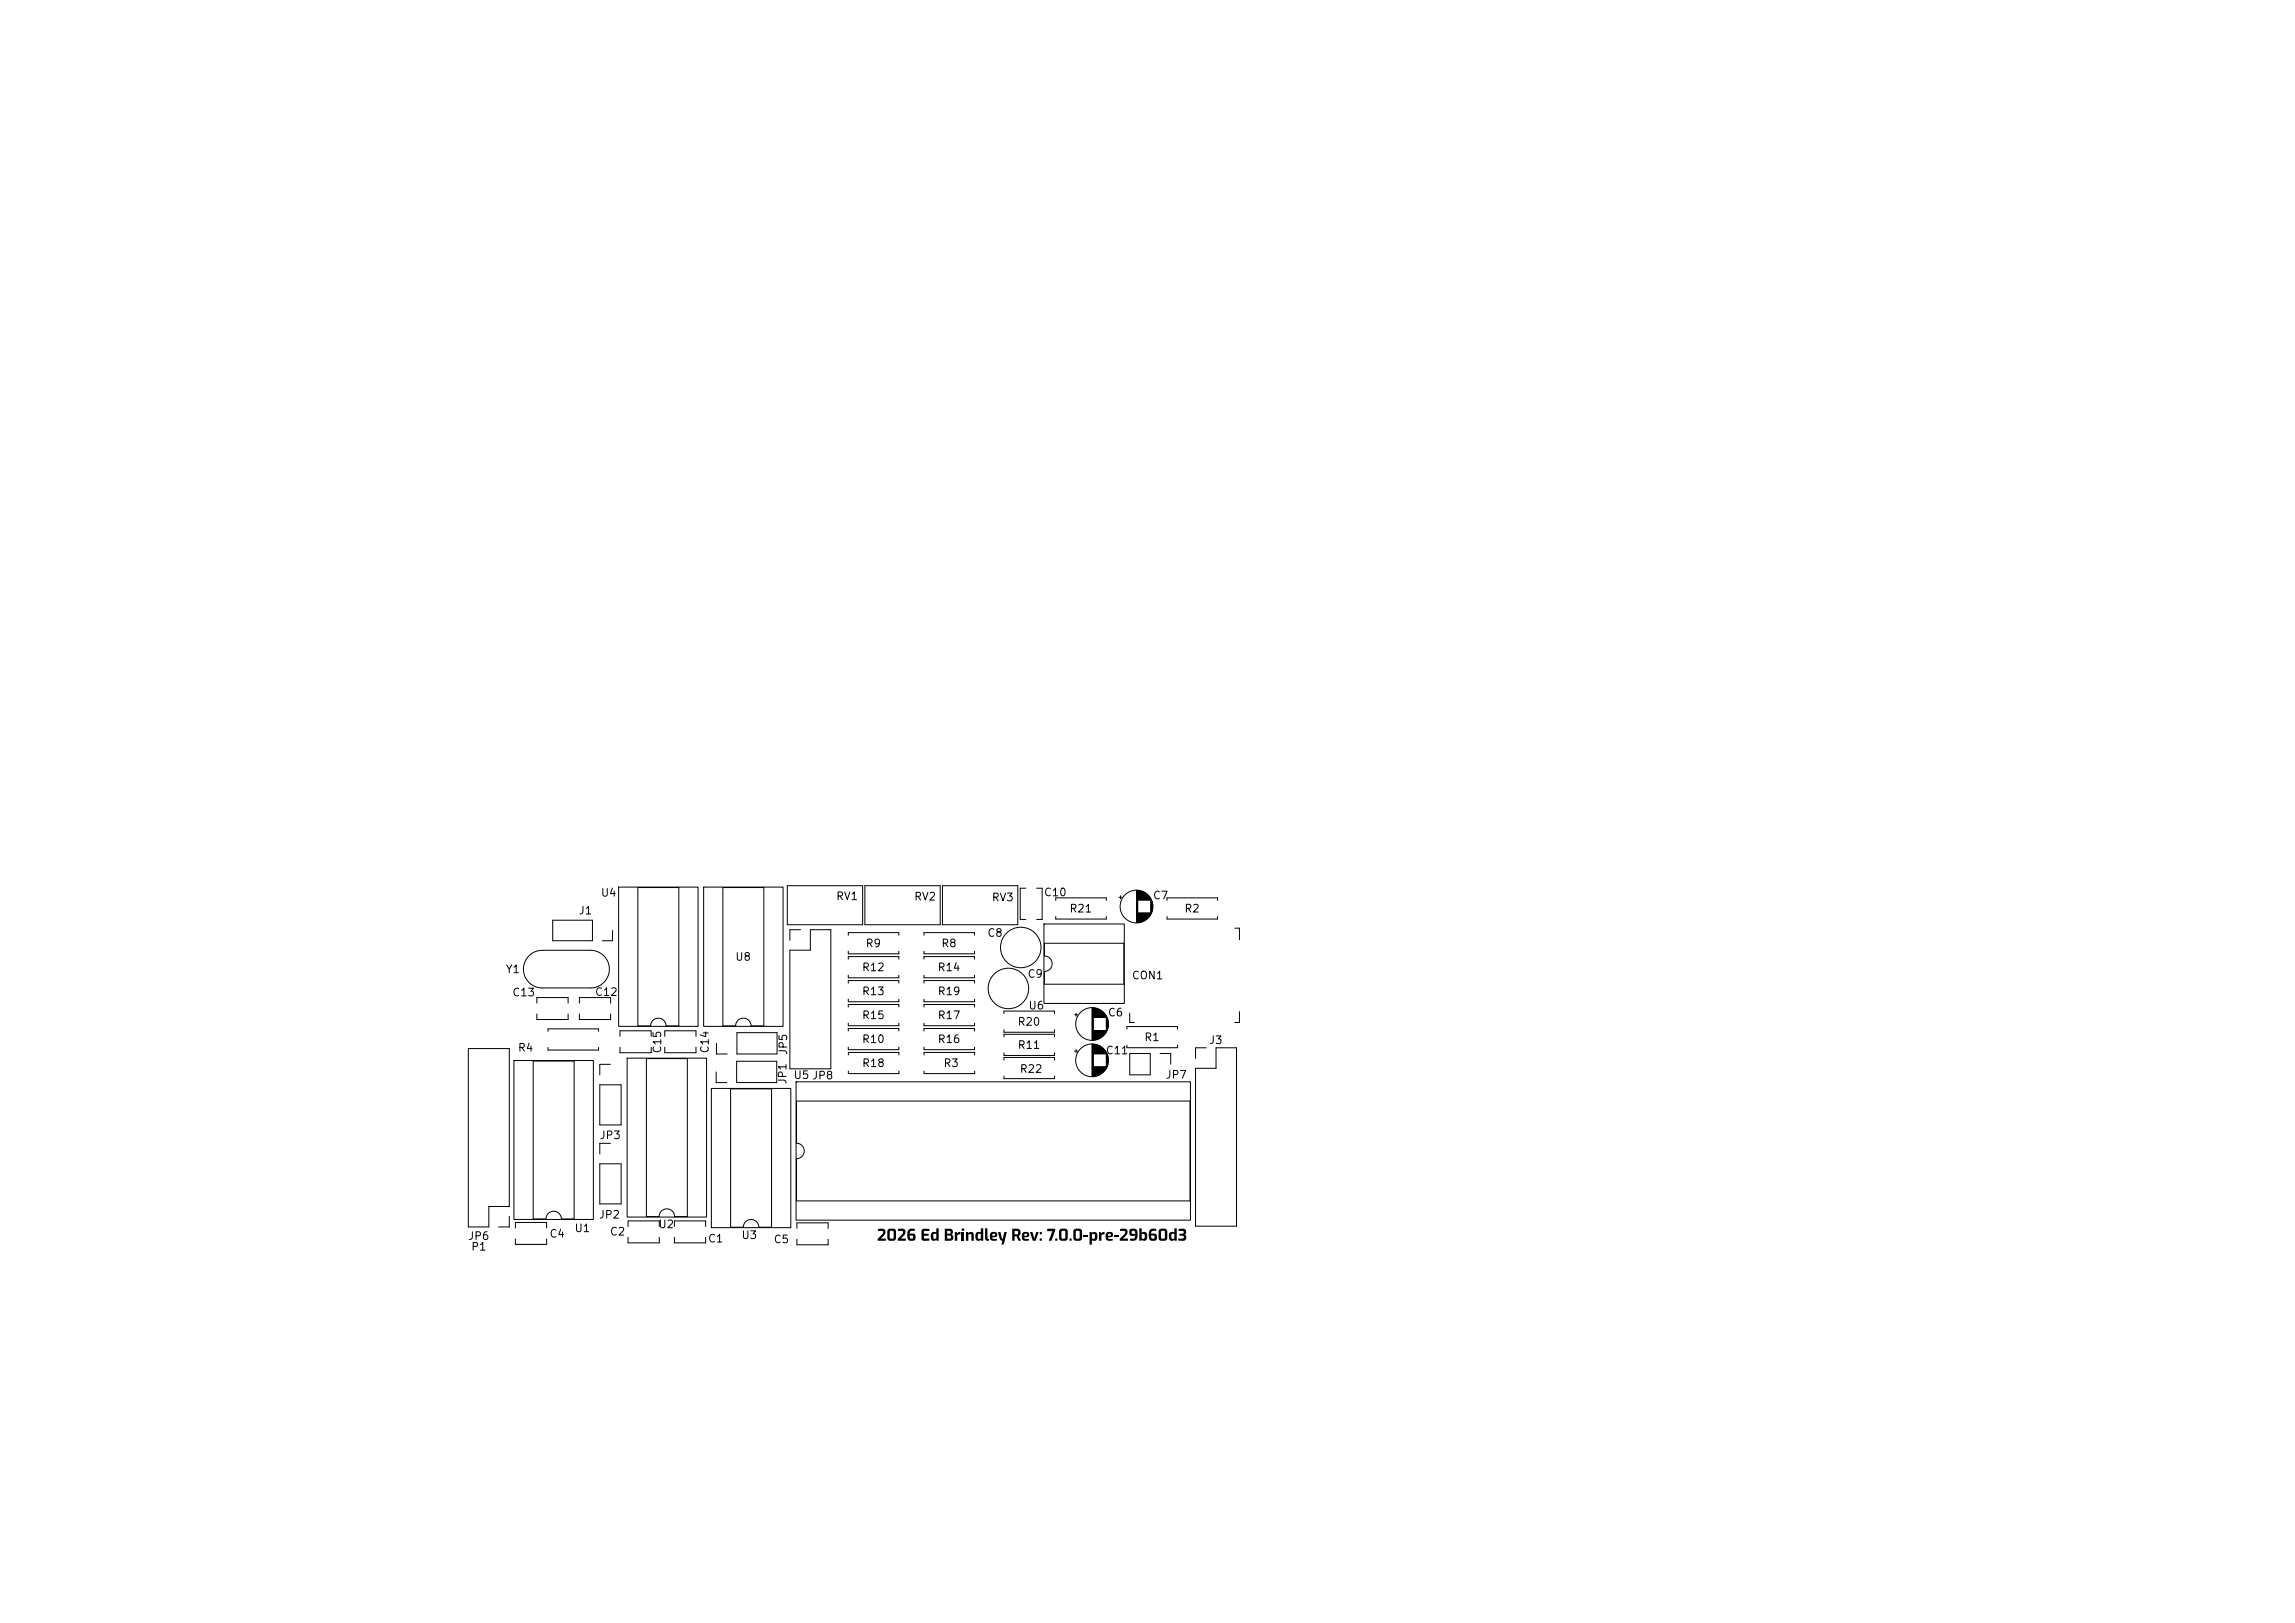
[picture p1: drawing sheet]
<svg xmlns="http://www.w3.org/2000/svg" width="297mm" height="210mm" viewBox="0 0 297 210" stroke-linecap="round" stroke-linejoin="round" font-family="sans-serif">
<defs><g id="words">
<g font-size="1">
<text x="74.8" y="118.6">J1</text>
<text x="77.7" y="116.3">U4</text>
<text x="108.1" y="116.7">RV1</text>
<text x="118.2" y="116.8">RV2</text>
<text x="128.3" y="116.9">RV3</text>
<text x="135" y="116.2">C10</text>
<text x="138.3" y="118.3">R21</text>
<text x="149.1" y="116.6">C7</text>
<text x="153.2" y="118.3">R2</text>
<text x="95.1" y="124.6">U8</text>
<text x="111.5" y="125.9">R12</text>
<text x="111.9" y="122.8">R9</text>
<text x="121.3" y="125.9">R14</text>
<text x="121.7" y="122.8">R8</text>
<text x="127.7" y="121.5">C8</text>
<text x="65.4" y="126.2">Y1</text>
<text x="66.2" y="129.2">C13</text>
<text x="76.9" y="129.1">C12</text>
<text x="111.5" y="129">R13</text>
<text x="121.3" y="129">R19</text>
<text x="132.9" y="126.8">C9</text>
<text x="133" y="130.9">U6</text>
<text x="143.3" y="131.8">C6</text>
<text x="146.4" y="127">CON1</text>
<text x="66.9" y="136.3">R4</text>
<text x="85.8" y="136.4" transform="rotate(-90 85.8 136.4)">C15</text>
<text x="92" y="136.4" transform="rotate(-90 92 136.4)">C14</text>
<text x="102.1" y="136.6" transform="rotate(-90 102.1 136.6)">JP5</text>
<text x="111.5" y="132.1">R15</text>
<text x="111.5" y="135.2">R10</text>
<text x="121.3" y="132.1">R17</text>
<text x="121.3" y="135.2">R16</text>
<text x="131.6" y="133">R20</text>
<text x="131.6" y="136">R11</text>
<text x="143" y="136.7">C11</text>
<text x="148" y="135">R1</text>
<text x="156.4" y="135.3">J3</text>
<text x="102" y="140.4" transform="rotate(-90 102 140.4)">JP1</text>
<text x="102.6" y="139.9">U5 JP8</text>
<text x="111.5" y="138.3">R18</text>
<text x="122" y="138.3">R3</text>
<text x="131.9" y="139.1">R22</text>
<text x="150.8" y="139.8">JP7</text>
<text x="77.5" y="147.6">JP3</text>
<text x="60.5" y="160.7">JP6</text>
<text x="71" y="160.4">C4</text>
<text x="74.3" y="159.7">U1</text>
<text x="77.4" y="157.9">JP2</text>
<text x="78.8" y="160.1">C2</text>
<text x="85.1" y="159.2">U2</text>
<text x="91.5" y="161">C1</text>
<text x="95.9" y="160.6">U3</text>
<text x="100" y="161.1">C5</text>
<text x="60.9" y="162.1">P1</text>
</g>
</g></defs>
<g fill="#000">
<path d="M114.9 159.1l.3-.1h.4a.36 .36 0 0 1 .4 .4v.8a.36 .36 0 0 1-.4 .4h-.4a.37 .37 0 0 1-.4-.4v-.8h.3l.1 .8 .3 .1 .1-.2v-.8h-.4l-.1 .1h-.3zM117.6 159.1l.3-.1h.5v.3h-.5l-.1 .1-.1 .2h.1a.49 .49 0 0 1 .7 .5 .49 .49 0 0 1-.6 .5 .51 .51 0 0 1-.5-.7h.3a.25 .25 0 0 0 .2 .4 .25 .25 0 0 0 .3-.3l-.2-.1h-.6v-.5zM122.3 159h.6a.4 .4 0 0 1 .4 .3 .4 .4 0 0 1-.2 .4 .42 .42 0 0 1 .3 .5 .42 .42 0 0 1-.5 .3h-.6v-.2h.6a.2 .2 0 0 0 .2-.2 .2 .2 0 0 0-.2-.2h-.3v.4h-.3v-.7h.6a.18 .18 0 0 0 .1-.2 .18 .18 0 0 0-.1-.1h-.3v.3h-.3zM124.5 159h.3v.2h-.3zM128.2 159.5h.1a.46 .46 0 0 1 .5-.1 .46 .46 0 0 1 .3 .4 .29 .29 0 0 1-.4 .3h-.3v.1l.6 .1v.2a.59 .59 0 0 1-.9-.4v-.2h.6a.18 .18 0 0 0 0-.2 .18 .18 0 0 0-.2-.1 .18 .18 0 0 0-.1 .2v.1h-.3zM131 159h.6a.5 .5 0 0 1 .5 .4 .5 .5 0 0 1-.3 .5l.3 .6h-.3l-.2-.5h-.3v.5h-.3v-.8h.7l.1-.2-.1-.2h-.4v.4h-.3zM132.4 159.5a.46 .46 0 0 1 .5-.1 .46 .46 0 0 1 .3 .4 .29 .29 0 0 1-.4 .3h-.3l.1 .1 .6 .1v.2a.59 .59 0 0 1-1-.4v-.2h.6a.18 .18 0 0 0 .1-.2 .18 .18 0 0 0-.2-.1 .18 .18 0 0 0-.2 .2v.1h-.3zM134.6 159.4h.2v.3h-.2zM137.1 159.1l.3-.1h.4a.36 .36 0 0 1 .4 .4v.8a.36 .36 0 0 1-.4 .4h-.3a.36 .36 0 0 1-.4-.4v-.8h.3v.8l.4 .1 .1-.2v-.8h-.4l-.1 .1h-.3zM139 159.1l.2-.1h.4a.36 .36 0 0 1 .4 .4v.8a.36 .36 0 0 1-.4 .4h-.3a.37 .37 0 0 1-.4-.4v-.8h.3l.1 .8 .3 .1 .1-.2v-.8h-.4l-.1 .1h-.3zM141 159.4h.3v.1a.43 .43 0 0 1 .6 0 .43 .43 0 0 1 .1 .5 .46 .46 0 0 1-.1 .5 .46 .46 0 0 1-.6 0v.5h-.3v-1.3h.3v.5a.3 .3 0 0 0 .4-.2 .3 .3 0 0 0-.4-.3h-.3zM143.2 159.5h.1a.46 .46 0 0 1 .5-.1 .46 .46 0 0 1 .2 .4 .29 .29 0 0 1-.3 .3h-.3v.1l.6 .1v.2a.59 .59 0 0 1-.9-.4v-.2h.5a.18 .18 0 0 0 .1-.2 .18 .18 0 0 0-.2-.1 .18 .18 0 0 0-.1 .2v.1h-.3z"/>
<path d="M146.2 159.1l.1-.1a.61 .61 0 0 1 .7 .1 .61 .61 0 0 1 .2 .6 .68 .68 0 0 1-.2 .8 .68 .68 0 0 1-.8 0v-.2h.5l.1-.1 .1-.3h-.1a.45 .45 0 0 1-.5 0 .45 .45 0 0 1-.2-.5h.4v.2l.4 .1a.26 .26 0 0 0-.1-.4 .26 .26 0 0 0-.3 .1h-.4zM147.4 158.9h.3v.6a.45 .45 0 0 1 .6 0 .45 .45 0 0 1 .2 .5 .43 .43 0 0 1-.2 .5 .43 .43 0 0 1-.6-.1v.1h-.3v-.8h.3v.5a.3 .3 0 0 0 .5-.2 .3 .3 0 0 0-.4-.3h-.4zM148.9 159.1l.2-.1h.5v.3h-.4l-.2 .1v.2h.1a.49 .49 0 0 1 .6 .5 .49 .49 0 0 1-.6 .5 .51 .51 0 0 1-.4-.7h.3a.25 .25 0 0 0 .1 .4 .25 .25 0 0 0 .3-.3l-.1-.1h-.6v-.5zM150 159.1l.3-.1h.4a.36 .36 0 0 1 .4 .4v.8a.36 .36 0 0 1-.4 .4h-.4a.36 .36 0 0 1-.4-.4v-.8h.3l.1 .8 .3 .1 .2-.2-.1-.8h-.3l-.2 .1h-.3zM113.6 159a.82 .82 0 0 1 .9 .2 .65 .65 0 0 1-.2 .7l-.3 .4h.6v.2h-1v-.2l.6-.7a.2 .2 0 0 0 .1-.2 .2 .2 0 0 0-.2-.1h-.5zM116.2 159a.82 .82 0 0 1 .9 .2 .65 .65 0 0 1-.2 .7l-.3 .4h.6v.2h-1v-.2l.6-.7a.2 .2 0 0 0 .1-.2 .2 .2 0 0 0-.3-.1h-.4zM119.4 159.1l.9-.1v.3h-.7v.3h.6v.3h-.6v.4h.7v.2l-.5 .1a.41 .41 0 0 1-.5-.3v-1.1zM120.6 159.5l.2-.1 .4 .1v-.6h.3v1.6h-.3v-.1a.43 .43 0 0 1-.6 .1 .43 .43 0 0 1-.1-.5h.3a.24 .24 0 0 0 .1 .3 .24 .24 0 0 0 .3-.1v-.5a.26 .26 0 0 0-.4 0 .26 .26 0 0 0 0 .3h-.3zM123.6 159.4h.2l.1 .2 .2-.2h.2v.3l-.4 .1v.7h-.3zM124.5 159.4h.3v1.1h-.3zM125 159.4h.3v.1a.39 .39 0 0 1 .5-.1 .39 .39 0 0 1 .2 .4v.7h-.3v-.7a.21 .21 0 0 0-.2-.1 .21 .21 0 0 0-.2 .1v.7h-.3zM126.3 159.5l.2-.1 .4 .1v-.6h.3v1.6h-.2l-.1-.1a.43 .43 0 0 1-.5 .1 .43 .43 0 0 1-.2-.5h.3a.24 .24 0 0 0 .1 .3 .24 .24 0 0 0 .3-.1v-.5a.26 .26 0 0 0-.3 0 .26 .26 0 0 0-.1 .3h-.3z"/>
<path d="M127.5 158.9h.3v1.3l.2 .1v.2a.36 .36 0 0 1-.5-.3zM129.1 159.4h.4l.1 .8 .2 .1 .2-.9h.3l-.4 1.6h-.3l.1-.5-.3-.2zM133.3 159.4h.3l.2 .9 .3-.9h.3l-.4 1.1h-.3zM134.6 160.3h.2v.2h-.2zM135.5 159h1l.1 .1-.5 1.4h-.4l.5-1.2h-.7zM136.6 160.3h.2v.2h-.2zM138.4 160.3h.3v.2h-.3zM140.2 159.8h.6v.3h-.6zM142.2 159.4h.3v.2l.2-.2h.3v.3l-.5 .1v.7h-.3zM144.2 159.8h.6v.3h-.6zM144.9 159a.82 .82 0 0 1 1 .2 .65 .65 0 0 1-.2 .7l-.4 .4h.7v.2h-1.1v-.2l.7-.7a.2 .2 0 0 0 0-.2 .2 .2 0 0 0-.2-.1h-.5zM151.4 159.5l.2-.1 .4 .1v-.6h.3v1.6h-.3v-.1a.43 .43 0 0 1-.6 .1 .43 .43 0 0 1-.1-.5h.3a.24 .24 0 0 0 .1 .3 .24 .24 0 0 0 .3-.1v-.5a.26 .26 0 0 0-.3 0 .26 .26 0 0 0-.1 .3h-.3z"/>
<path d="M152.5 159a.84 .84 0 0 1 .9 .2l.1 .4-.2 .2a.44 .44 0 0 1 .2 .5 .44 .44 0 0 1-.6 .3l-.4-.1v-.2h.5a.19 .19 0 0 0 .2-.2 .19 .19 0 0 0-.2-.2h-.4v-.3h.4a.18 .18 0 0 0 .2-.2 .18 .18 0 0 0-.3-.1h-.4z"/>
</g>
<g fill="none" stroke="#000" stroke-width=".13">
<path d="M71.5 119.1h5.2v2.6h-5.2zM80.1 114.8h10.2v18h-10.2zM82.5 114.8h5.3v17.9h-1.6a1 1 0 0 0-1-1 1 1 0 0 0-1 1h-1.7zM91.1 114.8h10.2v18h-10.2zM93.5 114.8h5.4v17.9h-1.7a1 1 0 0 0-1-1 1 1 0 0 0-1 1h-1.7zM101.9 114.6h9.7v5.1h-9.7zM111.9 114.6h9.8v5.1h-9.8zM122 114.6h9.7v5.1h-9.7zM132.8 114.9h-.8v4.1h.8M134.1 114.9h.8v4.1h-.8M135.1 119.6h10.4v10.2h-10.4zM136.6 116.5v-.3h6.6v.3"/>
<path d="M136.6 118.6v.3h6.6v-.3M144.8 116.1h.4M145 115.9v.4M147.1 115.2v4.2M147.2 115.2v4.2M147.3 115.2v1.3M147.3 118.1v1.3M147.4 115.2v1.3M147.4 118.1v1.3M147.4 115.3v1.2M147.4 118.1v1.2M147.5 115.3v1.2"/>
<path d="M147.5 118.1v1.2M147.6 115.3v1.2M147.6 118.1v1.2M147.7 115.3v1.2M147.7 118.1v1.2M147.8 115.3v1.2M147.8 118.1v1.2M147.8 115.4v1.1M147.8 118.1v1.1M147.9 115.4v1.1M147.9 118.1v1.1M148 115.4v1.1"/>
<path d="M148 118.1v1.1M148 115.5v1M148.1 115.5v1M148.1 118.1v1M148.2 115.5v1M148.2 118.1v1M148.2 115.6v.9M148.2 118.1v.9M148.3 115.6v.9M148.3 118.1v.9M148.4 115.7v.8M148.4 118.1v.9"/>
<path d="M148.4 118.1v.8M148.5 115.7v.8M148.5 118.1v.8M148.5 115.8v.7M148.5 118.1v.7M148.6 115.8v.7M148.6 118.1v.7M148.6 115.9v.6M148.6 118.1v.6M148.7 115.9v.6M148.7 118.1v.6M148.7 116v.5"/>
<path d="M148.7 118.1v.5M148.8 116v.5M148.8 118.1v.5M148.8 116.1v.4M148.8 118.1v.4M148.8 116.2v.3M148.8 118.1v.3M148.9 116.2v.3M148.9 118.1v.3M148.9 116.3v2M149 116.4v1.8M149 116.5v1.6"/>
<path d="M149.1 116.6v1.4M149.1 116.8v1M149.2 116.9v.8M151 116.5v-.3h6.6v.3M151 118.6v.3h6.6v-.3M60.6 135.7h5.3v20.4h-2.6v2.7h-2.7zM66.5 137.2h10.3v20.6h-10.3zM68.5 123.7a2.43 2.43 0 0 1 1.7-.7h6.2a2.44 2.44 0 0 1 2.5 2.4 2.44 2.44 0 0 1-2.5 2.4h-6.2a2.43 2.43 0 0 1-2.3-1.5 2.43 2.43 0 0 1 .6-2.6zM69 137.3h5.3v20.4h-1.6a1 1 0 0 0-1-1 1 1 0 0 0-1 1h-1.7zM69.5 129.8v-.7h4v.7M69.5 131.2v.7h4v-.7M70.9 133.5v-.4h6.6v.4"/>
<path d="M70.9 135.5v.4h6.6v-.4M75 129.8v-.7h4v.7M75 131.2v.7h4v-.7M79 137.7h-1.4v1.4M79.3 120.4v1.3h-1.4M80.2 134.1v-.7h4.1v.7M80.2 135.5v.7h4.1v-.7M81.2 136.9h10.2v20.6h-10.2zM83.6 137h5.3v20.4h-1.6a1 1 0 0 0-1-1 1 1 0 0 0-1 1h-1.7zM86 134.1v-.7h4.1v.7M86 135.5v.7h4.1v-.7M92.7 138.7v1.4h1.4"/>
<path d="M92.7 135v1.4h1.4M95.3 137.3h5.2v2.8h-5.2zM95.4 133.6h5.2v2.8h-5.2zM103 140h51.1v17.9h-51.1zM103.6 120.3h-1.4v1.4M104.9 120.3h2.6v18h-5.3v-15.3h2.7zM109.8 121v-.3h6.5v.3M109.8 123.1v.3h6.5v-.3M109.8 124.1v-.3h6.5v.3M109.8 126.2v.3h6.5v-.3M109.8 127.2v-.3h6.5v.3M109.8 129.3v.3h6.5v-.3"/>
<path d="M109.8 130.3v-.3h6.5v.3M109.8 132.4v.3h6.5v-.3M109.8 133.4v-.3h6.5v.3M109.8 135.5v.3h6.5v-.3M109.8 136.5v-.3h6.5v.3M109.8 138.6v.3h6.5v-.3M119.6 121v-.3h6.5v.3M119.6 123.1v.3h6.5v-.3M119.6 124.1v-.3h6.5v.3M119.6 126.2v.3h6.5v-.3M119.6 130.3v-.3h6.5v.3M119.6 132.4v.3h6.5v-.3"/>
<path d="M119.6 127.2v-.3h6.5v.3M119.6 129.3v.3h6.5v-.3M119.6 133.4v-.3h6.5v.3M119.6 135.5v.3h6.5v-.3M119.6 136.5v-.3h6.5v.3M119.6 138.6v.3h6.5v-.3M129.9 131.2v-.4h6.6v.4M129.9 133.2v.4h6.6v-.4M129.9 134.2v-.4h6.6v.4M129.9 136.2v.4h6.6v-.4M129.9 137.2v-.4h6.6v.4M129.9 139.2v.4h6.6v-.4"/>
<path d="M135.2 122.1h10.2v5.3h-10.2v-1.7a1 1 0 0 0 1-1 1 1 0 0 0-1-1zM139.1 131.3h.4M139.1 136h.4M139.3 131.1v.4M139.3 135.8v.4M141.3 130.4v4.2M141.3 135.1v4.2M141.4 130.4v4.2M141.4 135.1v4.2M141.5 130.4v4.2M141.5 135.1v4.2M141.5 130.4v1.3"/>
<path d="M141.5 133.3v1.3M141.5 135.1v1.3M141.5 138v1.3M141.6 130.4v1.3M141.6 133.3v1.3M141.6 135.1v1.3M141.6 138v1.3M141.7 130.5v1.2M141.7 133.3v1.2M141.7 135.2v1.2M141.7 138v1.2M141.8 130.5v1.2"/>
<path d="M141.8 133.3v1.2M141.8 135.2v1.2M141.8 138v1.2M141.9 130.5v1.2M141.9 133.3v1.2M141.9 135.2v1.2M141.9 138v1.2M142 130.5v1.2M142 133.3v1.2M142 135.2v1.2M142 138v1.2M142.1 130.6v1.1"/>
<path d="M142.1 133.3v1.1M142.1 135.3v1.1M142.1 138v1.1M142.2 130.6v1.1M142.2 133.3v1.1M142.2 135.3v1.1M142.2 138v1.1M142.3 130.7v1M142.3 133.3v1.1M142.3 135.4v1M142.3 138v1.1M142.3 133.3v1"/>
<path d="M142.3 138v1M142.4 130.7v1M142.4 133.3v1M142.4 135.4v1M142.4 138v1M142.5 130.8v.9M142.5 133.3v.9M142.5 135.5v.9M142.5 138v.9M142.6 130.8v.9M142.6 133.3v.9M142.6 135.5v.9"/>
<path d="M142.6 138v.9M142.6 130.9v.8M142.6 135.6v.8M142.6 133.3v.8M142.6 138v.8M142.7 130.9v.8M142.7 133.3v.8M142.7 135.6v.8M142.7 138v.8M142.8 131v.7M142.8 133.3v.7M142.8 135.7v.7"/>
<path d="M142.8 138v.7M142.8 131.1v.6M142.8 133.3v.6M142.8 135.8v.6M142.8 138v.6M142.9 131.1v.6M142.9 133.3v.6M142.9 135.8v.6M142.9 138v.6M143 131.2v.5M143 133.3v.5M143 135.9v.5"/>
<path d="M143 138v.5M143 131.3v.4M143 133.3v.4M143 136v.4M143 138v.4M143.1 131.4v.3M143.1 133.3v.3M143.1 136.1v.3M143.1 138v.3M143.2 131.5v2M143.2 136.2v2M143.2 131.6v1.8"/>
<path d="M143.2 136.3v1.8M143.3 131.7v1.6M143.3 136.4v1.6M143.3 131.8v1.4M143.3 136.5v1.4M143.4 132v1M143.4 136.7v1M143.4 132.1v.8M143.4 136.8v.8M145.8 133.2v-.4h6.6v.4M145.8 135.2v.4h6.6v-.4M146.2 131.1v1.2h.6"/>
<path d="M146.2 136.3h2.7v2.8h-2.7zM150.1 136.3h1.4v1.4M156.1 135.6h-1.4v1.4M157.4 135.6h2.6v23.1h-5.3v-20.5h2.7zM159.8 120.1h.6v1.5M160.4 130.9v1.4h-.6M65.9 157.4v1.4h-1.4M66.7 158.9v-.7h4v.7M77.6 140.4h2.8v5.2h-2.8zM77.6 150.6h2.8v5.2h-2.8zM79 147.9h-1.4v1.4M81.3 158.7v-.7h4v.7"/>
<path d="M87.3 158.7v-.7h4v.7M92.1 140.8h10.2v18.1h-10.2zM94.6 140.9h5.2v17.9h-1.6a1 1 0 0 0-1-1 1 1 0 0 0-1 1h-1.6zM103.1 142.5h50.9v12.9h-50.9v-5.5a1 1 0 0 0 1-1 1 1 0 0 0-1-1zM103.1 159v-.8h4.1v.8M66.7 160.3v.7h4v-.7M81.3 160.1v.7h4v-.7M87.3 160.1v.7h4v-.7M103.1 160.3v.8h4.1v-.8"/>
<circle cx="147.1" cy="117.3" r="2.12"/>
<circle cx="130.5" cy="127.9" r="2.62"/>
<circle cx="132.1" cy="122.6" r="2.62"/>
<circle cx="141.3" cy="132.5" r="2.12"/>
<circle cx="141.3" cy="137.2" r="2.12"/>
</g>
<use href="#words"/>
</svg>
